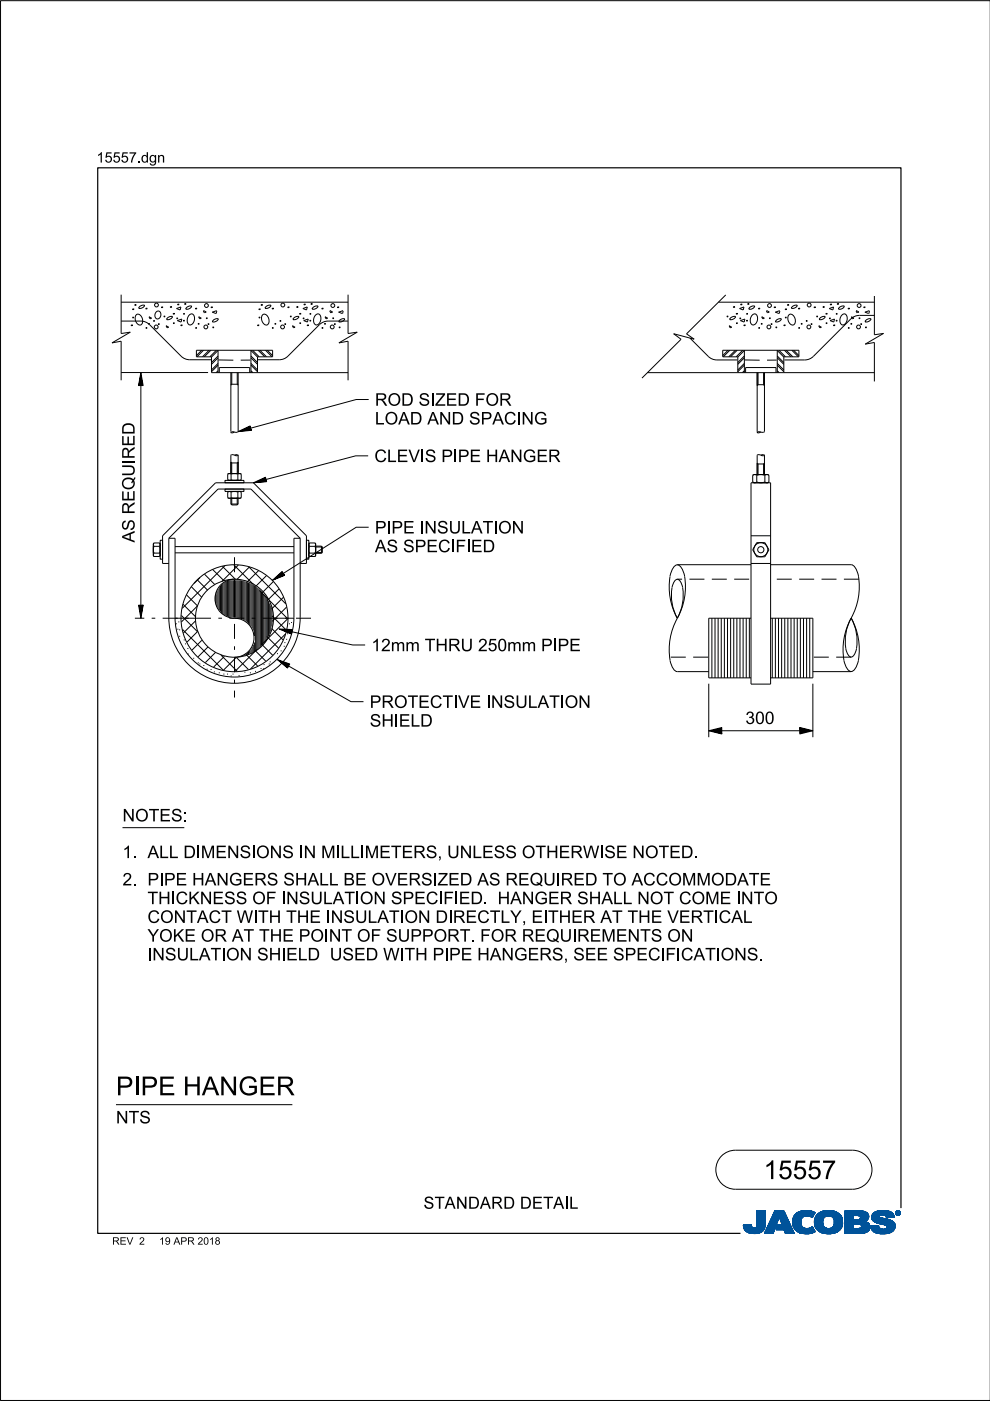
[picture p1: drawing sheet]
<svg xmlns="http://www.w3.org/2000/svg" width="210mm" height="297mm" viewBox="0 0 210 297" stroke-linecap="round" stroke-linejoin="round" font-family="sans-serif">
<defs><g id="words">
<g font-size="4">
<text x="24.6" y="232.2">PI</text>
<text x="29.8" y="232.2">PE H</text>
<text x="42.8" y="232.2">AN</text>
<text x="50.5" y="232.2">GER</text>
<text x="161.9" y="250">15557</text>
</g>
<g font-size="2.6">
<text x="79.5" y="90">LOAD AN</text>
<text x="79.5" y="86">ROD SI</text>
<text x="92.2" y="86">ZED FOR</text>
<text x="95.7" y="90">D SPACI</text>
<text x="110.5" y="90">N</text>
<text x="113.2" y="90">G</text>
<text x="79.4" y="98">CLEVI</text>
<text x="90.1" y="98">S PI</text>
<text x="97.1" y="98">PE H</text>
<text x="105.7" y="98">AN</text>
<text x="110.9" y="98">GER</text>
<text x="79.5" y="113.1">PI</text>
<text x="90" y="113.1">N</text>
<text x="92.7" y="113.1">SULATI</text>
<text x="105.6" y="113.1">ON</text>
<text x="28.5" y="115" transform="rotate(-90 28.5 115)">AS REQUIRED</text>
<text x="79.5" y="117.1">AS SPECI</text>
<text x="96.6" y="117.1">FI</text>
<text x="99.9" y="117.1">ED</text>
<text x="78.7" y="138.1">12mm TH</text>
<text x="95" y="138.1">RU 250mm PI</text>
<text x="118.2" y="138.1">PE</text>
<text x="78.4" y="154.1">SH</text>
<text x="78.4" y="150.1">PROTECTI</text>
<text x="83.5" y="154.1">I</text>
<text x="84.6" y="154.1">ELD</text>
<text x="97.1" y="150.1">VE I</text>
<text x="104.1" y="150.1">N</text>
<text x="106.8" y="150.1">SULATI</text>
<text x="119.7" y="150.1">ON</text>
<text x="158" y="153.5">300</text>
<text x="26" y="174.2">N</text>
<text x="28.6" y="174.2">OTES:</text>
<text x="26" y="181.9">1. ALLDI</text>
<text x="42.6" y="181.9">M</text>
<text x="45.7" y="181.9">EN</text>
<text x="50.8" y="181.9">SI</text>
<text x="54.3" y="181.9">ON</text>
<text x="64.4" y="181.9">N</text>
<text x="68.1" y="181.9">M</text>
<text x="72.2" y="181.9">L</text>
<text x="77.3" y="181.9">M</text>
<text x="80.4" y="181.9">ETERS,UN</text>
<text x="100.2" y="181.9">LESS OTH</text>
<text x="118.5" y="181.9">ERW I</text>
<text x="128.1" y="181.9">SE N</text>
<text x="136.8" y="181.9">OTED.</text>
<text x="26" y="187.7">2. PI</text>
<text x="31.3" y="191.7">TH</text>
<text x="34.8" y="187.7">PE H</text>
<text x="36.2" y="191.7">I</text>
<text x="37.2" y="191.7">CKN</text>
<text x="43.4" y="187.7">AN</text>
<text x="45" y="191.7">ESS OF I</text>
<text x="48.5" y="187.7">GERS SH</text>
<text x="60.7" y="191.7">N</text>
<text x="63.3" y="191.7">SULATI</text>
<text x="65.2" y="187.7">ALLBE OVERSI</text>
<text x="76.3" y="191.7">ON</text>
<text x="82.9" y="191.7">SPECI</text>
<text x="92.8" y="187.7">ZED AS REQUI</text>
<text x="94" y="191.7">FI</text>
<text x="97.3" y="191.7">ED.H</text>
<text x="108.2" y="191.7">AN</text>
<text x="113.3" y="191.7">GER SH</text>
<text x="118.9" y="187.7">RED TO ACCOM</text>
<text x="127.5" y="191.7">ALLN</text>
<text x="137.8" y="191.7">OT COM</text>
<text x="147.7" y="187.7">M</text>
<text x="150.7" y="187.7">ODATE</text>
<text x="157.1" y="191.7">N</text>
<text x="159.8" y="191.7">TO</text>
<text x="31.3" y="195.7">CON</text>
<text x="39.5" y="195.7">TACT W I</text>
<text x="54.7" y="195.7">TH</text>
<text x="60.7" y="195.7">TH</text>
<text x="70.1" y="195.7">N</text>
<text x="72.8" y="195.7">SULATI</text>
<text x="85.8" y="195.7">ON</text>
<text x="92.3" y="195.7">DI</text>
<text x="96" y="195.7">RECTLY,EI</text>
<text x="116.2" y="195.7">TH</text>
<text x="121.1" y="195.7">ER AT TH</text>
<text x="138" y="195.7">E VERTI</text>
<text x="152.4" y="195.7">CAL</text>
<text x="31.3" y="203.6">I</text>
<text x="31.3" y="199.6">YOKE OR AT TH</text>
<text x="35" y="203.6">SULATI</text>
<text x="47.9" y="203.6">ON</text>
<text x="54.5" y="203.6">SH</text>
<text x="59.6" y="203.6">I</text>
<text x="59.9" y="199.6">E POI</text>
<text x="60.7" y="203.6">ELD</text>
<text x="69.7" y="199.6">N</text>
<text x="69.9" y="203.6">USED W I</text>
<text x="72.4" y="199.6">T OF SUPPORT.FOR REQUI</text>
<text x="85.8" y="203.6">TH</text>
<text x="91.7" y="203.6">PI</text>
<text x="95.2" y="203.6">PE H</text>
<text x="103.9" y="203.6">AN</text>
<text x="109" y="203.6">GERS,SEE SPECI</text>
<text x="122.4" y="199.6">REM</text>
<text x="130.6" y="199.6">EN</text>
<text x="135.7" y="199.6">TS ON</text>
<text x="141.1" y="203.6">FI</text>
<text x="144.4" y="203.6">CATI</text>
<text x="152.8" y="203.6">ON</text>
<text x="158.3" y="203.6">S.</text>
<text x="24.6" y="238.2">N</text>
<text x="27.3" y="238.2">TS</text>
<text x="89.8" y="256.3">STAN</text>
<text x="99.2" y="256.3">DARD DETAI</text>
<text x="120.6" y="256.3">L</text>
</g>
<g font-size="2.2">
<text x="20.5" y="34.5">15557.</text>
<text x="29.9" y="34.5">dgn</text>
</g>
<g font-size="1.6">
<text x="23.8" y="263.9">REV</text>
<text x="29.5" y="263.9">2</text>
<text x="33.7" y="263.9">19APR 2018</text>
</g>
</g></defs>
<g fill="none" stroke="#00539a" stroke-width=".21">
<path d="M157.6 259.8h1.7M157.6 259.9h1.7M157.6 259.9l1.7 .1M157.6 260h1.8M158.1 259.7h1.2M159.3 259.7h-1.7l.1 .7M159.3 259.7h-.9M159.3 259.7l.1 .3M159.4 260l.1 .3M160.4 260l-.2 .3h2M160.5 259.6h1.8M160.5 259.6l-.1 .4"/>
<path d="M160.5 259.7h1.8M160.5 256.7v2.9M160.5 256.9h1.8M160.5 257.5h1.8M160.5 256.7h1.8v2.7M160.5 256.8h1.8M160.5 256.8l1.8 .1M160.5 256.9l1.8 .1M160.5 257h1.8M160.5 257.1h1.8M160.5 257.2h1.8M160.5 257.2l1.8 .1"/>
<path d="M160.5 257.3h1.8M160.5 257.4h1.8M160.5 257.4l1.8 .1M160.5 257.6h1.8M160.5 257.6l1.8 .1M160.5 257.7h1.8M160.5 257.8h1.8M160.5 257.9h1.8M160.5 258h1.8M160.5 258.1h1.8M160.5 258.1l1.8 .1M160.5 258.2h1.8"/>
<path d="M160.5 258.3h1.8M160.5 258.3l1.8 .1M160.5 258.4h1.8M160.5 258.5h1.8M160.5 258.5l1.8 .1M160.5 258.6h1.8M160.5 258.6l1.8 .1M160.5 258.7h1.8M160.5 258.8h1.8M160.5 258.9h1.8M160.5 259h1.8M160.5 259.1h1.8"/>
<path d="M160.5 259.2h1.8M160.5 259.3h1.8M160.5 259.8h1.8M162.2 260h-1.8M162.2 259.9v.3M162.2 259.9h-1.8M162.2 259.8h-1.7M162.3 259.4l-.1 .5M162.3 259.4v-2.7h-1.8v2.9M162.3 259.5h-1.8M162.3 259.6h-1.8M162.3 256.7l-1.8 .1"/>
<path d="M162.3 259.4h-1.8M163.7 258.1h3.1M163.7 258h3.1M163.7 257.9h3M163.8 257.8h2.9M163.8 257.7h2.9M163.8 257.7h2.8M163.9 257.6h2.7M163.9 257.5h2.7M164 257.4h2.5M164 257.3h2.5M164.1 257.2h2.3"/>
<path d="M164.1 257.1h2.3M164.1 257h2.3M164.2 257h2.1M164.2 256.9h2.1M164.2 256.8h2.1M164.3 256.7h1.9l2.2 4.8h-1.9l-.3-.8h-1.7l.4-1h1l-.7-1.7-1.3 3.5h-1.8zM164.5 260h-1.7M164.5 259.9l-1.7 .1M164.5 259.9h-1.7M164.5 259.8l-1.7 .1M164.6 259.8h-1.7M164.6 259.7l-1.7 .1"/>
<path d="M164.6 259.7h-1.7M164.6 259.6h-1.7M164.6 259.5l-1.6 .1M164.7 259.5h-1.7M164.7 259.4l-1.7 .1M164.7 259.4h-1.7M164.7 259.3l-1.6 .1M164.7 259.3h-1.6M164.8 259.2l-1.7 .1M164.8 259.2h-1.7M164.8 259.1l-1.6 .1M164.8 260h2.9"/>
<path d="M164.8 259.1h-1.6M164.8 259.9h2.9M164.8 259l-1.6 .1M164.9 259.9h2.7M164.9 259h-1.7M164.9 259.8h2.7M164.9 258.9h-1.6M164.9 258.8h-1.6M164.9 259.7h2.7M164.9 259.7l-.4 1 3.6 .1M165 258.7h-1.6M165 258.6l-1.6 .1"/>
<path d="M165 258.6h-1.6M165 258.5l-1.6 .1M165 258.5h-1.6M165.1 258.4l-1.6 .1M165.1 258.4h-1.6M165.1 258.3l-1.6 .1M165.1 258.3h-1.6M165.1 258.2l-1.5 .1M165.1 258.2h-1.5M165.2 258.1l-1.6 .1M165.2 258.1h-1.6M165.2 258l.7 1.7h-1"/>
<path d="M165.2 258l.7 1.7M165.3 258.1h1.5M165.3 258.1l1.6 .1M165.3 258.2h1.6M165.3 258.2l1.6 .1M165.3 258.3h1.6M165.4 258.3l1.6 .1M165.4 258.4h1.6M165.4 258.4l1.6 .1M165.4 258.5h1.6M165.4 258.5l1.7 .1M165.4 258.6h1.7"/>
<path d="M165.5 258.6l1.6 .1M165.5 258.7h1.6M165.5 258.8h1.7M165.5 258.9h1.7M165.6 258.9h1.6M165.6 259h1.7M165.6 259l1.7 .1M165.6 259.1h1.7M165.6 259.1l1.7 .1M165.7 259.2h1.7M165.7 259.2l1.7 .1M165.7 259.3h1.7"/>
<path d="M165.7 259.3l1.7 .1M165.7 259.4h1.7M165.8 259.4l1.7 .1M165.8 259.5h1.7M165.8 259.5l1.7 .1M165.8 259.6h1.7M166.2 256.7l2.2 4.8M166.2 256.8l-1.9-.1-2.2 4.8h1.8l1.3-3.5M168 258.9l.4 1.5M168 258.9h1.8M168 259h1.8M168 259.1h1.8"/>
<path d="M168 259.2h1.8M168 259.2l1.8 .1M168 259.3h1.8M168 259.3l1.8 .1M168.1 259.4h1.8M168.1 259.5h1.7M168.1 259.4l1.7 .1M168.1 259.5l1.8 .1M168.1 259.6h1.8M168.1 259.7h1.8M168.1 259.7l1.8 .1M168.1 259.8h1.8"/>
<path d="M168.1 259.8l1.8 .1M168.2 260h1.8M168.2 259.9h1.8M168.3 258l-.3 .9M168.9 257.3l-.6 .7M169.1 257.1h3.6M169.2 257h3.4M169.4 256.9h3.1M169.5 256.9h2.9M169.8 256.8h2.4M169.8 259.1a1.33 1.33 0 0 0 .8 1.4 1.33 1.33 0 0 0 1.5-.3l.2-.1M169.8 259.1h-1.8"/>
<path d="M169.8 259l-1.8 .1M169.9 258.8l-1.9 .1M169.9 258.8h-1.9M169.9 258.7h-1.9M169.9 258.6h-1.8M169.9 258.6l-1.9 .1M169.9 258.5l-1.8 .1M169.9 258.5h-1.8M169.9 258.4l-1.8 .1M170 258.4h-1.9M170 258.4l-.2 .7M170 258.3l-1.8 .1"/>
<path d="M170 258.3h-1.8M170 258.2l-1.8 .1M170.1 258.2h-1.9M170.1 258.1l-.1 .3M170.1 258.1l-1.9 .1M170.2 258.1h-2M170.3 258h-2.1M170.3 256.7l-1.4 .5M170.3 256.7h1.5M170.3 256.7a4 4 0 0 1 2.5 .4M170.4 258h-2.1M170.4 257.9h-2.1"/>
<path d="M170.6 257.8l-2.3 .1M170.6 257.9l-.5 .2M170.8 257.8h-2.5M171.5 256.7l-1.7 .1M171.5 256.7l.6 .1M171.7 257.8h.7M171.8 257.9h.6M171.9 258h.4M172.1 258.1h.2M172.2 258.1h.1M172.3 258h-.3M172.4 257.8h-.8"/>
<path d="M172.4 257.7l-4 .1M172.5 257.7h-4.1M172.5 257.6l-4 .1M172.5 257.6h-4M172.6 257h-3.3M172.6 257.5l-4.1 .1M172.6 257.5h-4M172.6 257.4l-4 .1M172.7 257.4h-4M172.7 259h1.8M172.7 259.2h1.8M172.7 259.3h1.8"/>
<path d="M172.7 259.3l1.8 .1M172.7 259.4h1.8M172.7 257.3l-3.9 .1M172.7 259.5h1.8M172.7 259.5l1.8 .1M172.7 259.6h1.8M172.7 259.7h1.8M172.7 258.6h1.8M172.7 257.3h-3.9M172.8 259.8h1.8M172.8 257.2l-3.9 .1M172.8 259.9h1.8"/>
<path d="M172.8 259.9l.3 .6M172.8 259.8l1.8 .1M172.8 259.9l1.8 .1M172.8 257.2h-3.9M172.8 260h1.8M172.8 257.1l-.6 1.1a1.75 1.75 0 0 0-1.6-.3M172.9 257.1l-3.9 .1M173 257.8l-.3 1.3h1.8M173 257.8h5.3M173.1 257.7h5.2M173.1 257.7h5.1M173.1 257.6h5.1"/>
<path d="M173.2 257.6h4.9M173.2 257.5h4.8M173.4 257.4h4.6M173.4 257.4h4.5M173.5 257.3h4.4M173.6 257.2l4.2 .1M173.6 257.2h4.1M173.7 257.1l4 .1M173.8 257.1h3.8M173.9 257h3.5M174 257h3.3M174.1 256.9h3.2"/>
<path d="M174.2 256.9h2.8M174.4 256.8h2.6M174.5 259h-1.8M174.5 259.2a1.15 1.15 0 0 0 1.3 1.3M174.5 259.2l-1.8-.1 .1 .8M174.5 258.9l-1.8 .1M174.5 258.9h-1.8M174.5 258.8l-1.8 .1M174.5 258.7l-1.8 .1M174.5 258.7h-1.8M174.5 258.6l-1.8 .1M174.5 258.5l-1.8 .1"/>
<path d="M174.6 258.5h-1.9M174.6 256.8h1.9M174.6 258.4l-.1 .8M174.6 258.4h-1.8M174.6 258.4l-1.9 .1M174.6 258.3l-1.8 .1M174.6 258.3h-1.8M174.7 258.2h-1.9M174.7 258.1l-.1 .3M174.8 258.1l-2 .1M174.8 258.1h-1.9M174.9 256.7a3.2 3.2 0 0 1 3.6 1.4l.1 .8-.1 1.1"/>
<path d="M174.9 258l-1.9 .1M175 258h-2M175.1 257.9l-.4 .2M175.1 257.9h-2.1M175.2 257.9h-2.2M175.5 256.7h.7M175.7 257.8l-.6 .1M175.7 257.8l.6 .1M175.7 257.8h-2.7M176 257.8h2.4M176.2 257.9h2.2M176.3 257.9l.5 .5"/>
<path d="M176.4 258h2M176.4 256.7h-1.5a2.68 2.68 0 0 0-1.9 1.1M176.5 258l2 .1M176.5 258.1h2M176.6 258.1h1.9M176.6 258.2h1.9M176.7 258.2l1.8 .1M176.7 258.3h1.8M176.7 258.3l1.9 .1M176.7 259.9h1.8M176.7 258.4h1.9M176.8 258.4l.1 .5"/>
<path d="M176.8 258.4l1.8 .1M176.8 258.5h1.8M176.8 258.6h1.8M176.9 258.8h1.7M176.9 258.8l1.8 .1M176.9 258.7h1.7M176.9 259.4h1.8M176.9 259.2l1.8 .1M176.9 259.1h1.8M176.9 259.2h1.8M176.9 258.9v.3M176.9 259.2a1.11 1.11 0 0 1-1.1 1.3"/>
<path d="M176.9 259h1.8M176.9 258.9h1.8M176.9 259.3h1.8M176.9 259.3l1.8 .1M178 257.4l-4.7 .1M178.4 257.9h-2.1l.5 .5M178.5 259.7l-1.7 .1M178.5 259.8l-1.8 .1M178.5 259.8h-1.7M178.5 260l-.2 .5M178.5 259.9l-1.8 .1M178.5 260h-1.8"/>
<path d="M178.6 259.7h-1.8M178.6 258.5l-1.8 .1M178.6 259.6h-1.8M178.6 259.5l-1.8 .1M178.6 259.5h-1.8M178.7 259.4h-1.8M179.1 259.7h1.8M179.1 259.5h5.2M179.1 256.9h4.4M179.1 257.5h5M179.1 256.8h4M179.1 256.8h3.4"/>
<path d="M179.1 257h4.5M179.1 257.1h4.7M179.1 257.1l4.7 .1M179.1 257.2h4.8M179.1 257.2l4.8 .1M179.1 257.3h4.8M179.1 257.3l4.9 .1M179.1 257.4h4.9M179.1 257.4l5 .1M179.1 257.6h5M179.1 257.6l5 .1M179.1 257.7h5"/>
<path d="M179.1 257.7l1.8 .1M179.1 257.8h1.8M179.1 257.9h1.8M179.1 258h1.8M179.1 258.1h1.8M179.1 258.2h1.8M179.1 258.3h1.8M179.1 258.4h1.8M179.1 258.5h1.8M179.1 258.5l1.8 .1M179.1 258.6h4.8M179.1 258.7h4.7"/>
<path d="M179.1 258.7h4.6M179.1 258.8h4.5M179.1 258.9h4.5M179.1 258.9h4.3M179.1 259h4.4M179.1 259l4.5 .1M179.1 259.1h4.6M179.1 259.1l4.7 .1M179.1 259.2h4.8M179.1 259.2l4.9 .1M179.1 259.3h5M179.1 259.3l5.1 .1"/>
<path d="M179.1 259.4h5.1M179.1 259.4l5.1 .1M179.1 259.5l1.8 .1M179.1 259.6h1.8M179.1 259.8h1.8M179.1 259.9h1.8M179.1 260h1.8M180.9 257.7v.9M181.8 259.5h-.9v1v-1M181.8 259.5h.2M181.8 259.5l.8 .3M182.1 257.7l2.1 .1"/>
<path d="M182.2 257.8h2M182.2 259.5l2.1 .1M182.3 258.5h1.7M182.3 258.5l-1.4 .1M182.3 257.9h1.9M182.4 257.9h1.8M182.4 257.9v.1M182.4 257.9l-.4-.2h-1.1v.9M182.4 258h1.8M182.4 258v.3M182.4 258.3l-.1 .2M182.4 259.6h1.9"/>
<path d="M182.4 258.1h1.8M182.4 258.1l1.8 .1M182.4 258.2h1.8M182.5 259.7h1.9M182.5 256.9l1.1 .1M182.5 259.7l1.9 .1M182.6 259.8h1.8M182.6 259.8v.4l-.2 .2M182.7 259.9h1.7M182.9 256.8h-3.8v4.7M183.3 256.9l-4.2-.1v4.7M183.6 257l.4 .4"/>
<path d="M183.9 259.2l.2 .2M184 258.5l-2.1 .1M184 258.5h-1.8M184 257.4l.1 .2M184.1 258.4l-.8 .6 .6 .2M184.1 258.4h-1.8M184.1 258.3l-1.7 .1M184.1 258.3h-1.7M184.1 257.6l.1 .6M184.1 258.2l-1.7 .1M184.1 259.4l.3 .5v.6M184.2 258.2l-.1 .2"/>
<path d="M184.2 258h-1.8M184.4 259.9h-1.7M184.5 260h-1.8M184.6 259.9v.2M184.6 259.9h1.7M184.6 260h1.7M184.8 258.1h1.7M184.8 258l.2 .7M184.8 258h1.7M184.8 258.3h2.5M184.8 258.3l2.8 .1M184.8 258.1l1.8 .1"/>
<path d="M184.8 258.2h2M184.8 258.4h3M184.8 258.4l3.2 .1M184.9 258.2l2.1 .1M184.9 257.6h4.6M184.9 258.5h3.4M184.9 258.5l3.6 .1M184.9 258.6h3.7M184.9 257.5h4.5M185 257.5h4.4M185 258.6l3.7 .1M185 258.7h3.9"/>
<path d="M185 258.7l.6 .4M185 257.4h4.3M185 257.4h4.4M185.1 258.7l3.9 .1M185.1 258.8h.7M185.1 257.3h4.1M185.2 258.9h.6M185.2 258.9l4.1 .1M185.3 257.2h3.9M185.3 259h4M185.3 257.1l3.8 .1M185.4 257.1h3.7"/>
<path d="M185.4 259l4 .1M185.5 257h3.5M185.5 259.1h4M185.6 259.1l3.9 .1M185.6 259.1l.5 .2M185.7 259.2h3.9M185.7 256.9h3M185.8 259.2l3.8 .1M185.8 258.9h3.4M185.9 258.8h3.2M185.9 256.8h2.7M185.9 256.8l-.8 .5-.3 .7"/>
<path d="M185.9 256.8l.7-.1a3.3 3.3 0 0 1 2.7 .6h-4.2M186 259.3h3.6M186.1 256.8h2.3M186.1 259.4h3.6M186.1 259.3l1.5 .4 .4 .2M186.3 259.8l-.5 .1M186.3 259.8l-1.7 .1M186.3 259.8v.3M186.3 259.4h3.4M186.4 257.9h-1.6M186.4 257.9l.1 .1M186.5 257.9h-1.7"/>
<path d="M186.5 257.8h-1.7M186.5 258v.1M186.5 257.8l-.1 .1M186.5 257.7h-1.6M186.5 259.4l3.2 .1M186.5 258.1l.1 .1M186.6 257.6l-1.7 .1M186.6 258.2l.4 .1M186.7 256.7h.8M186.7 259.5h3M186.9 257.6h-2M186.9 259.5l2.9 .1"/>
<path d="M187 258.3l1.7 .4 .9 .6M187.2 259.6h2.6M187.3 257.6h2.2M187.4 259.7h2.4M187.6 257.6l1.9 .1M187.6 259.7h2.2M187.6 257.7h2M187.7 257.7a1.07 1.07 0 0 0-1.2 .1M187.7 257.7l.1 .1M187.7 257.8h1.9M187.8 257.8h1.7M187.8 256.7h-1.3"/>
<path d="M187.8 257.8l.1 .4M187.8 257.9h1.7M187.8 257.9h1.8M187.9 258h1.7M187.9 258l1.7 .1M187.9 258.1h1.1M187.9 258.1h1.7M187.9 259.9h1.9M188 259.9l.1 .2M188 260h1.8M188.1 257h-2.6M188.2 257h.6"/>
<path d="M188.7 256.9h-2.9M189.3 257.3l.3 .8-1.7 .1M189.6 259.3l.2 .4v.6M189.8 259.9l-1.8 .1M189.8 259.8h-2.1M189.8 259.8h-1.9M189.9 257.2v.1M189.9 257.1h.1M189.9 257.2h.1M189.9 257.3h.1M189.9 257.3l.2 .3M190 257.4h.1"/>
<path d="M190 257.4l.1 .1M190 257.5h.2M190 257.2v.1M190 257.2l.2 .3M190 257.3l.2 .2M190 257.1h-.1M190 257h-.1M190.1 257h-.2M190.1 257.5l.2 .1M190.1 256.9h-.1M190.1 257.6h.6M190.2 256.8l-.1 .1"/>
<path d="M190.2 257.5l.2 .1M190.2 257.5l-.1 .1M190.2 257.6h.4M190.2 256.9h.4M190.2 256.9h.4l-.1 .3 .2 .3-.3-.3-.2 .3zM190.2 256.9v.6l.1-.3 .3 .3M190.2 257h.4M190.2 257.1h.1M190.2 257.1h.5M190.2 257.2h.5M190.2 257.2l.3 .1M190.2 257.3h.1"/>
<path d="M190.2 257.4h.1M190.2 257.4l.1 .1M190.2 256.8h-.1M190.3 257h.2v.1l-.2 .1zM190.3 257v.2M190.3 257h-.1M190.4 257.2l.2 .3M190.4 257.6h.1M190.4 256.8h-.2l-.2 .4M190.4 256.7a.5 .5 0 0 1 .5 .5 .5 .5 0 0 1-.5 .5M190.4 256.8l.4 .2v.2M190.4 256.7a.5 .5 0 0 0-.5 .5 .5 .5 0 0 0 .5 .5l-.3-.1"/>
<path d="M190.4 256.8l.3 .1 .1 .3M190.4 256.7l-.4 .2-.1 .3M190.4 256.7v.1M190.4 257.6v.1M190.4 256.7l.3 .1 .2 .4M190.4 257h-.1l.1 .2M190.4 257l.2 .1-.2 .1M190.4 257h.1M190.5 257.3h.1M190.5 257.3l.1 .1M190.5 257.2l.2 .3M190.5 257.4h.1"/>
<path d="M190.5 257.1h.2M190.5 257.4l.2 .1M190.5 257l-.1 .2M190.5 256.7h-.3M190.6 257.5h.2M190.6 256.8h.1M190.6 257.1l-.1 .1M190.7 257.1h-.1M190.7 257.1l-.2 .1M190.7 257.1l-.5-.2v.6l.1-.3M190.7 257h-.1M190.7 256.8l.1 .1"/>
<path d="M190.7 256.8h-.6M190.7 256.9h.2M190.8 257h.1M190.8 257.6h-.2M190.8 257.2v.2l-.4 .2M190.8 257.2l-.1 .3-.3 .1M190.8 257.1h.1M190.8 257.2h.1M190.9 257.4l-.2 .1M190.9 257.4h-.1M190.9 257.3l-.1 .1M190.9 257.3h-.1"/>
<path d="M190.9 257.2h.1M190.9 257.2l-.1 .3-.4 .2M190.9 257.1h-.1M157.7 260.1h1.7M157.7 260l1.7 .1M157.7 260.2h1.8M157.7 260.2l1.8 .1M157.7 260.3h1.8M157.7 260.3l1.9 .1M157.7 260.4h4.4M157.7 260.4l.4 .5M157.7 260.4l4.4 .1"/>
<path d="M157.8 260.5h4.3M157.8 260.6h4.3M157.8 260.7h4.2M157.9 260.7h4.1M157.9 260.8h4M158 260.8h3.9M158 260.9h3.9M158.1 260.9h3.3M158.1 261h3.6M158.2 261h3.5M158.3 261.1h3.2M158.4 261.2h3.1"/>
<path d="M158.5 261.2h2.9M158.6 261.3h2.7M158.7 261.4h2.4M158.8 261.4h2.1M159.1 261.5h1.6M159.5 260.3l.3 .1 .4-.1M159.7 261.5h.7M160.9 261.4h.1M161.5 260.9h.2M161.6 261.1h-3.3M162.1 260.3l-2 .1M162.2 260.2l-1.9 .1"/>
<path d="M162.2 260.2a2.25 2.25 0 0 1-2.8 1.3l-.9-.2-.4-.4M162.2 260.2h-1.9M162.2 260.1l-1.8 .1M162.2 260.1h-1.8M162.2 260l-1.8 .1M164 261.4h-1.9M164 261.3l-1.9 .1M164 261.3h-1.8M164 261.2l-1.8 .1M164 261.2h-1.8M164.1 261.1l-1.9 .1M164.1 261.1h-1.8"/>
<path d="M164.1 261l-1.8 .1M164.1 261h-1.8M164.1 260.9l-1.8 .1M164.2 260.9h-1.8M164.2 260.8l-1.8 .1M164.2 260.8h-1.8M164.2 260.7l-1.8 .1M164.2 260.7h-1.7M164.2 260.6l-1.7 .1M164.3 260.6h-1.8M164.3 260.5h-1.8M164.3 260.4l-1.7 .1"/>
<path d="M164.3 260.4h-1.7M164.3 260.3l-1.7 .1M164.4 260.3h-1.8M164.4 260.2l-1.7 .1M164.4 260.2h-1.7M164.4 260.1l-1.7 .1M164.4 260.1h-1.7M164.5 260l-1.8 .1M164.5 260.7h3.5M164.6 260.7h3.4M164.6 260.6h3.4M164.6 260.5h3.4"/>
<path d="M164.6 260.5h3.3M164.6 260.4h3.3M164.7 260.4h3.2M164.7 260.3h3.2M164.7 260.3h3.1M164.7 260.2h3.1M164.8 260.1h3M164.8 260.1h2.9M166.3 260.8h1.8M166.3 260.8l1.8 .1M166.3 260.9h1.8M166.3 260.9l1.8 .1"/>
<path d="M166.3 261h1.9M166.3 261l1.9 .1M166.4 261.1h1.8M166.4 261.1l1.8 .1M166.4 261.2h1.9M166.4 261.2l1.9 .1M166.4 261.3h1.9M166.5 261.3l1.8 .1M166.5 261.4h1.9M166.5 261.5h1.9M166.5 261.5l-.3-.8 .3 .8h1.9M168.2 260l1.9 .1"/>
<path d="M168.2 260.1h1.9M168.2 260.1l1.9 .1M168.2 260.2h2M168.3 260.2l2 .1M168.3 260.3h2.1M168.3 260.3l2.2 .1M168.3 260.4h2.5M168.4 260.4l.6 .7M168.4 260.4l4.1 .1M168.5 260.5h4M168.5 260.6h4M168.6 260.7h4"/>
<path d="M168.6 260.7l4 .1M168.7 260.8h3.9M168.7 260.8l4 .1M168.8 260.9h3.9M168.9 260.9l3.8 .1M168.9 261h3.9M169 261l3.8 .1M169 261.1h3.9M169 261.1a4.2 4.2 0 0 0 3.8 0M169.1 261.1h3.8M169.2 261.2h3.5M169.3 261.3h3.2"/>
<path d="M169.5 261.4h2.8M169.6 261.4h2.6M170 261.5h2M170.6 261.6h.4M171.5 260.4h.9M171.6 260.4h.8M171.8 261.5h-1.5M171.8 260.3h.6M172 260.3h.3M172 260.2h.3M172.1 260.2h.2M172.2 260.1h.1"/>
<path d="M172.3 260.1l.6 1M172.6 261.2l-3.3 .1M172.8 260.1h1.9M172.9 260.1l1.9 .1M172.9 260.2h1.9M172.9 260.2l2 .1M172.9 260.3h2.2M173 260.3l2.1 .1M173 260.4h2.4M173 260.4h5.3M173.1 260.5h5.2M173.1 260.5l.7 .6 .8 .4"/>
<path d="M173.1 260.6h5.2M173.2 260.6h5M173.3 260.7h4.9M173.3 260.7h4.8M173.3 260.8h4.7M173.4 260.9h4.5M173.5 260.9h4.4M173.5 261h4.3M173.6 261h4.2M173.7 261.1h4M173.8 261.1h3.8M173.8 261.2h3.7"/>
<path d="M174 261.2h3.4M174.2 261.4h2.9M174.3 261.4h2.7M175.1 261.5h1.4M175.3 261.6h.4M176.6 260.2h1.9M177 261.4l-1 .2-1.4-.1h2.2M177.3 261.3h-3.3M178.1 260.8h-4.8M178.3 260.5l-.6 .6-.7 .3M178.3 260.4h-2.2M178.4 260.3l-2.2 .1"/>
<path d="M178.4 260.3h-2l-.6 .2M178.5 260.2l-2.1 .1M178.5 260.2h-2M178.5 260.1h-1.9M178.5 260l-1.9 .1M179.1 261.5h3.4M179.1 260.1h1.8M179.1 260.1l1.8 .1M179.1 260.2h1.8M179.1 260.2l1.8 .1M179.1 260.3h1.8M179.1 260.4h1.8"/>
<path d="M182.3 260.4h2.1M182.4 260.4h2M182.4 260.4l-.6 .1M183.1 261.4l-4 .1M183.4 261.3l-4.3 .1M183.5 261.3h-4.4M183.7 261.3h-.1M183.7 261.2l-4.6 .1M183.8 261.2h-4.7M183.9 261.1l-4.8 .1M184 261.1h-4.9M184 261l-4.9 .1"/>
<path d="M184.1 261l-.8 .4-1.1 .1M184.1 261h-5M184.1 260.9l-5 .1M184.2 260.9h-5.1M184.2 260.8l-5.1 .1M184.3 260.8h-5.2M184.3 260.7l-5.2 .1M184.3 260.7h-5.2M184.4 260.6l-5.3 .1M184.4 260.6h-5.3M184.4 260.5h-5.3M184.4 260.5l-.3 .5"/>
<path d="M184.4 260.4l-5.3 .1M184.5 260l-1.8 .1M184.5 260.2l-2 .1M184.5 260.3h-2M184.5 260.1h-1.9M184.5 260.2h-1.9M184.6 260.1l.1 .3M184.6 260.1h1.7M184.6 260.1h1.8M184.6 260.1l1.8 .1M184.6 260.2h1.8M184.6 260.2l1.8 .1"/>
<path d="M184.7 260.3h1.8M184.7 260.3l1.8 .1M184.7 260.4a2.52 2.52 0 0 0 2.7 1.2M184.7 260.4h1.9M184.7 260.5h2M184.7 260.5h2.1M184.8 260.6h2.1M184.8 260.6h4.8M184.8 260.7h4.7M184.9 260.8h4.6M184.9 260.8h4.5M185 260.9h4.4"/>
<path d="M185.1 260.9h4.3M185.1 261h4.3M185.2 261.1h4M185.2 261.1h3.9M185.3 261.2h3.7M185.4 261.2h3.5M185.5 261.3h3.4M185.7 261.3h3.1M185.8 261.4h2.7M185.9 261.5h2.4M186.3 260.1a1.08 1.08 0 0 0 1.4 .5M186.4 261.5h1.6"/>
<path d="M186.6 261.6h.9M188 260.4h1.8M188 260.4l-.3 .2M188.1 260.3h1.7M188.1 260.1l-.1 .3M188.1 260.2h1.7M188.3 261.5l-.9 .1M188.9 261.3l-.6 .2M189.3 261.1h-4.1M189.4 260.9l-.5 .4M189.6 260.7h-4.8M189.7 260.6h-2"/>
<path d="M189.7 260.5h-1.9M189.7 260.5h-1.8M189.7 260.4h-1.7M189.7 260.3h-1.6M189.8 260.2h-1.7M189.8 260.3l-.4 .6M189.8 260.1h-1.7M189.8 260h-1.7"/>
<circle cx="190.4" cy="257.2" r=".51"/>
<circle cx="190.4" cy="257.2" r=".42"/>
</g>
<g fill="none" stroke="#000" stroke-width=".21">
<path d="M210 .1h-209.9v296.8h209.9M25.7 68.1h4.2l1.2 .3 .6 .4 6.7 6.7 .6 .5 1.2 .3h4.6M25.7 64.1h48.1M25.7 62.5v8.2l1.9-.3-3.9 2.3 2-.4v8.3M25.7 79h18.4M27.9 68.9l.2 .1zM28.1 65.5h.3zM28.6 64.6h.3zM28.8 66.8l.3-.2a1.32 1.32 0 0 1 1.1 .9 1.32 1.32 0 0 1-.4 1.4 1.36 1.36 0 0 1-1-2.1zM29.6 65l.6-.3 .4 .1a.98 .98 0 0 1-1.2 .5zM29.9 79v52.1M30.9 65.4h.3z"/>
<path d="M31.6 67.2l.6 .3-.4 .1zM33.2 66.1a.63 .63 0 0 1 .8 0 .63 .63 0 0 1 .1 .8 .66 .66 0 0 1-.8 .7 .66 .66 0 0 1-.4-.9zM34.3 65.1h.2zM35.2 69.1l.6 .3-.4 .1zM35.5 67.4l.7-.3h.4a.98 .98 0 0 1-1.3 .6zM36.1 65.1h.3zM36.8 66.5h.2zM37.4 65.4l1-.3-.2 .6zM37.6 68l1-.4-.2 .7zM37.7 64.5h.3zM38.4 68.9l.2 .1zM39.2 64.4h.2z"/>
<path d="M39.6 65.2l.6-.3h.4a.98 .98 0 0 1-1.2 .6zM40.1 66.8l.6-.2a1.32 1.32 0 0 1 .5 1.3 1.32 1.32 0 0 1-1 1 1.35 1.35 0 0 1-.1-2.1zM41.5 65.4h.2zM42.1 67.2l.6 .3-.4 .1zM42.8 74.3l-1.2 1.1M43.1 65.9l.2 .5M43.1 74.3l-1.3 1.3M43.1 65.8l.6 .3-.3 .2M44.3 74.3l-1.4 1.3M44.7 74.3l-1.4 1.3M44.8 65.1h.3zM45 66.2l.8 .3"/>
<path d="M45.3 67.9l.6-.3h.4a.98 .98 0 0 1-1.2 .6zM45.9 74.3l-1.4 1.3M45.9 65.9l-.9 .3M46 65.9l-.2 .6M46.2 79h.1M46.2 74.3v4.7M46.2 77.4l-1.4 1.4M46.2 75.9l-1.4 1.3M46.2 74.3l-1.4 1.4M46.2 78.6l-.4 .4M46.2 77l-1.4 1.4M46.2 75.5l-1.4 1.4"/>
<path d="M46.5 79v-1.1h6.4v1.1M48.9 79v12.5M49.1 79v2.5l-.2 .2M50.3 79v2.5l.2 .2M50.5 79v12.5l-.4 .2-.4-.1M53.2 79h.1M53.2 74.3v4.7M53.2 77.4l1.4 1.4M53.2 75.9l1.4 1.3M53.2 74.3l1.4 1.4M53.2 78.6l.4 .4M53.2 77l1.4 1.4"/>
<path d="M53.2 75.5l1.4 1.4M53.6 74.3l1.3 1.3M54.6 79v-3.3h3.2v-1.4h-16.2v1.4h3.2v3.3h29M54.6 68.9l.3 .1zM54.7 74.3l1.4 1.3M54.9 65.5h.3zM55.1 74.3l1.4 1.3M55.4 64.6h.3zM55.6 66.8l.3-.2a1.32 1.32 0 0 1 1.1 .9 1.32 1.32 0 0 1-.4 1.4 1.36 1.36 0 0 1-1-2.1zM56.3 74.3l1.4 1.3M56.4 65l.6-.3 .4 .1a.98 .98 0 0 1-1.2 .5zM56.7 74.3l1.1 1.1"/>
<path d="M57.7 65.4h.3zM61.1 65.1h.2zM62 69.1l.6 .3-.4 .1zM62.3 67.4l.6-.3h.4a.98 .98 0 0 1-1.2 .6zM62.9 65.1h.3zM63.5 66.5h.3zM64.2 65.4l.9-.3-.1 .6zM64.4 68l.9-.4-.1 .7zM64.5 64.5h.2zM65.2 68.9l.2 .1zM66 64.4h.2zM66.4 65.2l.6-.3h.4a.98 .98 0 0 1-1.2 .6z"/>
<path d="M66.9 66.8l.6-.2a1.32 1.32 0 0 1 .5 1.3 1.32 1.32 0 0 1-1 1 1.35 1.35 0 0 1-.1-2.1zM68.3 65.4h.2zM68.9 67.2l.6 .3-.4 .1zM69.9 65.9l.2 .5M69.9 65.8l.6 .3M70.5 66.2l-.3 .1M71.6 65.1h.2zM71.8 66.2l.8 .3M72.1 67.9l.6-.3h.4a.98 .98 0 0 1-1.2 .6zM72.7 65.9l-.9 .3M72.8 65.9l-.2 .6M73.8 68.1h-4.2l-1.2 .3-.7 .4-6.6 6.7-.7 .5-1.2 .3h-4.6"/>
<path d="M73.8 62.5v8.2l1.9-.3-3.8 2.3 1.9-.4v8.3M137.3 79h48.1M146.3 71.7l3.9 3.9 .6 .4 1.2 .3h4.3M152.3 64.1h33.1M153.9 62.5l-8.3 8.3 1.6 1.1-4.4-1.1 1.6 1.1-8.3 8.3M154.4 74.3l-1.2 1.1M154.6 69.1l.6 .3-.4 .1zM154.7 74.3l-1.3 1.3M154.9 67.4l.6-.3h.4a.98 .98 0 0 1-1.2 .6zM155.5 65.1h.3zM155.9 74.3l-1.4 1.3M156.1 66.5h.3z"/>
<path d="M156.3 74.3l-1.4 1.3M156.4 79v-3.3h-3.2v-1.4h16.2v1.4h-3.2v3.3M156.8 65.4l.9-.3-.1 .6zM157 68l.9-.4-.1 .7zM157.1 64.5h.2zM157.5 74.3l-1.4 1.3M157.8 68.9l.2 .1zM157.8 79h.1M157.8 74.3v4.7M157.8 77.4l-1.4 1.4M157.8 75.9l-1.4 1.3M157.8 74.3l-1.4 1.4"/>
<path d="M157.8 78.6l-.4 .4M157.8 77l-1.4 1.4M157.8 75.5l-1.4 1.4M158.1 79v-1.1h6.4v1.1M158.6 64.4h.2zM159 65.2l.6-.3h.4a.98 .98 0 0 1-1.2 .6zM159.5 66.8l.6-.2a1.32 1.32 0 0 1 .5 1.3 1.32 1.32 0 0 1-1 1 1.35 1.35 0 0 1-.1-2.1zM160.5 79v12.6M160.7 79v2.6l-.2 .2M160.9 65.4h.2zM161.5 67.2l.6 .3-.4 .1zM161.9 79v2.6l.2 .2"/>
<path d="M162.1 79v12.5l-.4 .2-.4-.1M162.5 65.9l.2 .5M162.5 65.8l.6 .3-.3 .2M164.2 65.1h.2zM164.4 66.2l.7 .3M164.6 67.9l.6-.3h.4a.98 .98 0 0 1-1.2 .6zM164.8 79h.1M164.8 74.3v4.7M164.8 77.4l1.4 1.4M164.8 75.9l1.4 1.3M164.8 74.3l1.4 1.4M164.8 78.6l.4 .4"/>
<path d="M164.8 77l1.4 1.4M164.8 75.5l1.4 1.4M165.1 74.3l1.4 1.3M165.3 65.9l-.9 .3M165.3 65.9l-.1 .6M166.2 68.9l.3 .1zM166.3 74.3l1.4 1.3M166.5 65.5h.3zM166.7 74.3l1.4 1.3M167 64.6h.3zM167.2 66.8l.3-.2a1.32 1.32 0 0 1 1.1 .9 1.32 1.32 0 0 1-.4 1.4 1.36 1.36 0 0 1-1-2.1zM167.9 74.3l1.4 1.3"/>
<path d="M168 65l.6-.3 .4 .1a.98 .98 0 0 1-1.2 .5zM168.3 74.3l1.1 1.1M169.3 65.4h.3zM172.6 65.1h.3zM173.6 69.1l.6 .3-.4 .1zM173.9 67.4l.6-.3h.4a.98 .98 0 0 1-1.2 .6zM174.5 65.1h.3zM175.1 66.5h.3zM175.8 65.4l.9-.3-.1 .6zM176 68l.9-.4-.1 .7zM176.1 64.5h.2zM176.8 68.9l.2 .1z"/>
<path d="M177.6 64.4h.2zM178 65.2l.6-.3h.4a.98 .98 0 0 1-1.2 .6zM178.5 66.8l.6-.2a1.32 1.32 0 0 1 .5 1.3 1.32 1.32 0 0 1-1 1 1.35 1.35 0 0 1-.1-2.1zM179.9 65.4h.2zM180.5 67.2l.6 .3-.4 .1zM181.5 65.9l.2 .5M181.5 65.8l.6 .3M182.1 66.2l-.3 .1M183.2 65.1h.2zM183.4 66.2l.8 .3M183.6 67.9l.7-.3h.3a.98 .98 0 0 1-1.2 .6zM184.3 65.9l-.9 .3"/>
<path d="M184.4 65.9l-.2 .6M185.4 66.9h-3.6l-1.1 .5-8.2 8.2-.7 .4-1.2 .3h-4.3M185.4 62.8v8.2l1.9-.3-3.9 2.3 2-.4v8.3M29.4 81.7h.9l-.4-2.7-.5 2.7h.8l-.4-2.1-.3 2.1 .6-.2-.3-1.4-.2 1.4h.4l-.1-.9-.2 .8 .2-.1v-.3v.7M48.9 81.5h1.6M48.9 98l.2 .2v2.2M48.9 98.2h1.6M49 91.7l.7-.1-.6 .2zM49.7 96.5l-.4-.1-.4 .1v3.9M49.7 96.5h.8l-.2 .1zM50.5 96.5v3.9M50.5 98l-.2 .2v2.2"/>
<path d="M78.1 96.6h-2.7l-19.7 5.2 .3-.1 .1 .2h-.8l.8-.3 .1 .4-1.4 .1 1.3-.6 .3 .6-2.1 .1 1.9-.9 .3 .8-2.8 .3 2.6-1.2 .2 .9M78.2 84.7h-2.7l-23 6.3 .2-.2 .1 .2-.8 .1 .8-.4 .2 .4-1.4 .1 1.3-.6 .3 .6-2.1 .2 1.9-.9 .3 .7-2.8 .3 2.5-1.2 .3 .9M160.5 98.2l.2 .2v2.2M160.5 98.4h1.6M160.5 81.6h1.6M160.5 91.7l.8-.1-.6 .2zM161.3 96.5l-.4-.1-.4 .1v4.1M161.3 96.5h.8l-.2 .1zM162.1 96.5v4.1M162.1 98.2l-.2 .2v2.2M32.7 115.1l-.2 .2v2.5l.2 .2M32.7 118h1.1"/>
<path d="M32.7 117.3h1.1M32.7 115.8h1.1M32.7 115.1h1.1M32.7 115.1l-.2 .5 .2 .2M32.7 117.3l-.2 .5 .2 .2M32.7 115.8l-.2 .8 .2 .7M33.8 115.1l.1 .2-.1 .5M33.8 117.3l.1 .2-.1 .5M33.8 115.8l.2 .8-.2 .7M33.8 115.1l.2 .2v2.5l-.2 .2M34 114.5h.5v4.1h-.5zM35.8 114.1h1.3v16.8a12.6 12.6 0 0 0 12.6 12.6 12.6 12.6 0 0 0 12.6-12.6v-16.8h1.3"/>
<path d="M35.8 114.1v16.8a13.9 13.9 0 0 0 13.9 14 13.9 13.9 0 0 0 13.9-14v-16.8M35.8 119.5h-1.3v-5.9l11.2-11.2h8l11.3 11.2v5.9h-1.4M35.8 114.1l10.4-10.4h7l10.4 10.4M37.1 117.2h25.2M37.1 115.9h25.2M47.7 120l-9.1 9M47.7 103.7h4v.5h-4zM47.7 101.9h4v.5h-4zM48.3 104.3l.2-.1 .5 .1M48.3 100.5l.2-.1 .5 .1M48.3 101.7l.2 .1 .5-.1M48.3 104.3v1.2"/>
<path d="M48.3 101.7l.1 .2h2.6l.1-.2M48.3 100.5l.1-.1h2.6l.1 .1M48.3 100.5v1.2M48.3 105.5l.2 .1 .5-.1M49 105.6v1.3M49 106.9l.1 .2M49 101.7l.7 .1 .7-.1M49 100.5v1.2M49 104.3v1.2M49 104.3l.7-.1 .7 .1v1.2M49 100.5l.7-.1 .7 .1M49.1 105.6v1.5"/>
<path d="M49.6 119.8l4.1 4.1M50.3 105.6v1.5M50.3 107.1h-1.2M50.4 104.3l.3-.1 .4 .1M50.4 100.5l.3-.1 .4 .1M50.4 101.7l.3 .1 .4-.1M50.4 100.5v1.2M50.4 105.5l-.7 .1-.7-.1M50.4 105.5l.3 .1 .4-.1M50.5 105.6v1.3M50.5 106.9l-.2 .2M50.5 106.9h-1.5"/>
<path d="M50.5 119.8l-3.4 3.5M51.1 104.3l-.1-.1h-2.6l-.1 .1M51.1 104.3v1.2M51.1 100.5v1.2M51.1 105.5l-.1 .1-2.6 .1-.1-.2M65 114.5h.5v4.1h-.5zM65.6 115.1l-.1 .2 .1 .5M65.6 117.3l-.1 .2 .1 .5M65.6 115.8l-.1 .8 .1 .7M65.6 115.1l-.1 .2v2.5l.1 .2M65.6 118h1.2M65.6 117.3h1.2"/>
<path d="M65.6 115.8h1.2M65.6 115.1h1.2M66.8 115.1l.1 .2-.1 .5M66.8 117.3l.1 .2-.1 .5M66.8 115.8l.1 .8-.1 .7M66.8 115.1l.1 .2v2.5l-.1 .2M66.9 115.8h1.3M66.9 117.1h1.4M66.9 116h1.4M66.9 117.3h1.3M68.2 115.8l.1 .2M68.2 115.8v1.5"/>
<path d="M68.3 116v1.1M68.3 117.1l-.1 .2M78.2 111.8h-2.7l-16 10.2 .2-.3 .1 .2-.7 .3 .6-.6 .3 .3-1.3 .6 1.1-1 .4 .5-1.9 .8 1.5-1.5 .5 .7-2.6 1.1 2.1-1.9 .5 .8M143.6 119.7h15.6M159.2 102.4h4.2v42.6h-4.2zM159.2 119.5h4.2M159.2 113.6h4.2M159.6 102.2a.59 .59 0 0 0 .8 0M159.6 100.8l.2-.2h3l.2 .2M159.6 102.2l.2 .2M159.6 100.8v1.4M159.6 100.8a.59 .59 0 0 1 .9 0"/>
<path d="M160.4 115.1h1.8l.8 1.5-.8 1.5h-1.8l-.8-1.5zM160.5 100.8l1-.2 .7 .2v1.4M160.5 102.2l1 .2 .7-.2M160.5 100.8v1.4M162.2 102.2a.59 .59 0 0 0 .8 0M162.2 100.8a.59 .59 0 0 1 .8 0M163 102.2l-.2 .2M163 100.8v1.4M163.4 119.7h17.1a2.62 2.62 0 0 1 1.5 2.4M29.9 128.3v.7l-.1-.3h.2l-.1 .8-.2-.9h.4l-.2 1.4-.3-1.5 .7-.1-.4 2.1-.4-2.1 .9-.1-.5 2.8-.5-2.8h1M37.1 131.1h4.4M37.4 132.2v.2"/>
<path d="M37.7 133.3v.2M37.9 131.8v.2M38.1 133.4v.2M38.1 134.8v.2M38.5 130.5l3.3 3.4M38.7 133.5l8.6 8.6M38.8 128.1l2.8 2.8M39.1 135.6v.2M39.3 136.4v.2M39.5 126.1l2.4 2.4M39.8 137.4v.2M39.9 138.6v.2"/>
<path d="M40.6 124.4l2.1 2.2M41.1 139.5v.2M41.4 131.6l-2.5 2.6M41.8 128.5l-3.3 3.3M41.9 123l2.1 2.1M41.9 133.9l-2.2 2.2M42.4 122.5l-1.2 1.2M42.8 135.8l-2.1 2M43.4 121.7l2.1 2.2M44.1 137.2l-2.1 2.1M45.1 120.7l2.4 2.5M45.7 138.3l-2.2 2.2"/>
<path d="M45.7 126.1v1.8M46 125.4v3.2M46.2 124.9v4.2M46.5 124.5v4.9M46.7 124.2v5.5M46.8 138.9l3.5 3.4M47 123.9v6M47.2 120.1l2.8 2.8M47.2 123.7v6.5M47.5 123.5v6.9M47.6 139.2l-2.3 2.2M47.7 123.4v7.1"/>
<path d="M48 123.2v7.4M48.2 123.1v7.6M48.5 123v7.8M48.7 123v7.8M49 123v7.8M49.2 123v7.8M49.5 123v7.9M49.7 123v7.9M49.8 122.8a4.2 4.2 0 0 0-4.2 4.4 4.2 4.2 0 0 0 4.7 3.9 4.1 4.1 0 0 1 3.5 4.4 4.1 4.1 0 0 1-4.1 3.9M50 123v7.9M50.1 139.4l-2.7 2.7M50.1 139.4l2.6 2.5"/>
<path d="M50.2 123v8M50.5 123v8M50.7 123v8M51 123v8.1M51.2 123.1v8.2M51.5 123.1v8.2M51.7 123.2v8.3M51.7 138.8v.2M52 123.3v8.3M52 138.7v.3M52.2 138.8l2.4 2.4M52.2 123.3v8.5"/>
<path d="M52.2 138.6v.3M52.5 123.5v8.5M52.5 138.4v.4M52.7 123.5v8.7M52.7 138.2v.5M52.8 120.2l7.8 7.8M52.9 120.2l-2.7 2.7M52.9 123.6v8.9M52.9 138v.5M53.2 123.7v9.1M53.2 137.7v.8M53.4 123.9v9.3"/>
<path d="M53.4 137.2v1.2M53.7 124v9.7M53.7 136.7v1.5M53.9 124.1v10.7M53.9 136.2v1.9M54 137.9l2.3 2.3M54.2 124.3v13.6M54.4 124.5v13.2M54.6 137.6l-4.7 4.7M54.7 124.7v13M54.8 121l-2.5 2.5M54.9 124.9v12.5"/>
<path d="M55 125.2l6 6-5.5 5.5M55.2 125.1v12M55.4 125.4v11.5M55.5 136.6l2.3 2.3M55.7 125.6v11.1M55.9 125.9v10.4M56.2 126.2v10M56.4 126.5v9.3M56.5 122l-2.2 2.2M56.6 134.9l2.4 2.5M56.7 126.9v8.4M56.9 127.4v7.5"/>
<path d="M57.2 127.9v6.5M57.4 128.4v5.5M57.6 133.3l2.4 2.4M57.7 130.6l3 3M57.7 128.8v4M57.9 123.3l-2.4 2.5M58 131.1h4.3M58.8 138.5v.2M59.1 124.9l-2.5 2.4M59.6 137.9v.2M60.1 126.6l-2.5 2.5M60.3 136.9v.2"/>
<path d="M60.4 136.2v.1M60.5 134.5l-7.4 7.3M60.8 128.7l-3.1 3M60.8 135.4v.2M61 134.3v.2M61.4 132.2v.2M61.5 133.5v.2M61.8 134.4l.2-.9-2.8-.1 2.6 1 .1-.8-2.1-.1 1.9 .8v-.6l-1.4-.1 1.3 .6v-.5h-.8l.7 .3v-.2h-.3l13.6 2.9h2.6M61.8 131.9v.2M142.1 122.1l.1-.7a2.2 2.2 0 0 1 1.4-1.6 2.62 2.62 0 0 1 1.6 2.3M142.1 122.2a13.7 13.7 0 0 0 1.5 8.9M142.5 124.6a2.11 2.11 0 0 1 1.1-1.8 2.49 2.49 0 0 1 1.2 2.6v1.7l-.3 1.6-.9 2.4"/>
<path d="M142.5 124.6a10 10 0 0 0 1.1 6.5M143.6 131.1a12.9 12.9 0 0 0-1.1 10.2 1.52 1.52 0 0 0 1.1 1.1h6.7M145.2 122.2a13.7 13.7 0 0 1-1.6 8.9M150.9 131.1v12.6M151.6 131.1v12.6M152.3 131.1v12.6M152.9 131.1v12.6M153.6 131.1v12.6M154.2 131.1v12.6M154.9 131.1v12.6M155.6 131.1v12.6M156.2 131.1v12.6"/>
<path d="M156.9 131.1v12.6M157.6 131.1v12.6M158.2 131.1v12.6M158.9 131.1v12.6M159.2 131.1h-8.9v12.6h8.9M163.4 131.1h8.9v12.6h-8.9M163.7 131.1v12.6M164.4 131.1v12.6M165.1 131.1v12.6M165.7 131.1v12.6M166.4 131.1v12.6M167 131.1v12.6"/>
<path d="M167.7 131.1v12.6M168.4 131.1v12.6M169 131.1v12.6M169.7 131.1v12.6M170.4 131.1v12.6M171 131.1v12.6M171.7 131.1v12.6M178.9 140l.2 .7a2.19 2.19 0 0 0 1.4 1.7 2.62 2.62 0 0 0 1.5-2.4M180.5 131a13.7 13.7 0 0 1 1.5 8.9M180.5 131a9.3 9.3 0 0 1 .7 7.7 .76 .76 0 0 1-.7 .6 .76 .76 0 0 1-.8-.6 9.3 9.3 0 0 1 .8-7.6 13.7 13.7 0 0 0-1.6 8.9M182 122.2a13.7 13.7 0 0 1-1.5 8.8M42 140.4v.2"/>
<path d="M42.4 140.7v.2M43.2 141v.2M43.9 141.8v.2M44.8 141.8v.2M45.5 142.4v.2M46.5 142.6v.2M47.5 142.8v.2M48.2 142.8v.2M49 143.2v.2M49.4 142.8v.2M50.7 143.1v.2M51.9 142.4v.2"/>
<path d="M53.1 142.6v.2M54.2 142.2v.2M55.3 141.6v.2M55.9 141.6v.2M56 140.8v.2M57.1 140.7v.2M57.3 140.2v.2M60.9 141.6l.5-.8-2.6-1 2.1 1.8 .4-.7-2-.7 1.6 1.3 .2-.6-1.4-.5 1.1 .9 .2-.4-.8-.3 .6 .5 .1-.2h-.3l13.8 7.9h2.7M150.3 145v11.3M150.3 154.9h22M153 154.9h-.7l.3-.1 .1 .3-.8-.2 .8-.2 .1 .6-1.4-.3 1.4-.4 .1 .9-2-.5 2-.6 .1 1.2-2.7-.7 2.7-.6v1.3M169.6 154.2v1.4l2.7-.7-2.7-.7 .1 1.2 2-.5-2-.5 .1 .8 1.4-.3-1.4-.3 .1 .5 .8-.2-.8-.2 .1 .3 .3-.1h-.7"/>
<path d="M172.3 145v11.3M172.3 142.4h8.2M26 175.5h13.1M24.6 234.2h37.4M153 245.1l1.3-.9 1.6-.3h24.8a4.1 4.1 0 0 1 4.2 4.1 4.1 4.1 0 0 1-4.2 4.1h-24.8a4.1 4.1 0 0 1-3.8-2.5 4.1 4.1 0 0 1 .9-4.5z"/>
<circle cx="28.2" cy="67.3" r=".09"/>
<circle cx="31" cy="69.5" r=".09"/>
<circle cx="31.6" cy="68.7" r=".09"/>
<circle cx="32.7" cy="68" r=".09"/>
<circle cx="33.1" cy="69.3" r=".41"/>
<circle cx="33.2" cy="64.7" r=".41"/>
<circle cx="33.7" cy="68.7" r=".09"/>
<circle cx="34.9" cy="67.1" r=".09"/>
<circle cx="36.9" cy="68.5" r=".09"/>
<circle cx="37.6" cy="67.5" r=".09"/>
<circle cx="39" cy="68" r=".09"/>
<circle cx="39" cy="66.5" r=".09"/>
<circle cx="41.6" cy="69.5" r=".09"/>
<circle cx="42.1" cy="68.7" r=".09"/>
<circle cx="43.6" cy="69.3" r=".41"/>
<circle cx="43.8" cy="64.8" r=".41"/>
<circle cx="43.8" cy="67.5" r=".09"/>
<circle cx="44.2" cy="68.7" r=".09"/>
<circle cx="45.2" cy="69.4" r=".09"/>
<circle cx="55" cy="67.3" r=".09"/>
<circle cx="57.8" cy="69.5" r=".09"/>
<circle cx="58.4" cy="68.7" r=".09"/>
<circle cx="59.5" cy="68" r=".09"/>
<circle cx="59.9" cy="69.3" r=".41"/>
<circle cx="60" cy="64.7" r=".41"/>
<circle cx="60.5" cy="68.7" r=".09"/>
<circle cx="61.7" cy="67.1" r=".09"/>
<circle cx="63.7" cy="68.5" r=".09"/>
<circle cx="64.4" cy="67.5" r=".09"/>
<circle cx="65.8" cy="68" r=".09"/>
<circle cx="65.8" cy="66.5" r=".09"/>
<circle cx="68.4" cy="69.5" r=".09"/>
<circle cx="68.9" cy="68.7" r=".09"/>
<circle cx="70.4" cy="69.3" r=".41"/>
<circle cx="70.6" cy="64.8" r=".41"/>
<circle cx="70.6" cy="67.5" r=".09"/>
<circle cx="71" cy="68.7" r=".09"/>
<circle cx="72" cy="69.4" r=".09"/>
<circle cx="154.2" cy="67.1" r=".09"/>
<circle cx="156.2" cy="68.5" r=".09"/>
<circle cx="157" cy="67.5" r=".09"/>
<circle cx="158.4" cy="68" r=".09"/>
<circle cx="158.4" cy="66.5" r=".09"/>
<circle cx="161" cy="69.5" r=".09"/>
<circle cx="161.5" cy="68.7" r=".09"/>
<circle cx="163" cy="69.3" r=".41"/>
<circle cx="163.2" cy="64.8" r=".41"/>
<circle cx="163.2" cy="67.5" r=".09"/>
<circle cx="163.6" cy="68.7" r=".09"/>
<circle cx="164.6" cy="69.4" r=".09"/>
<circle cx="166.6" cy="67.3" r=".09"/>
<circle cx="169.4" cy="69.5" r=".09"/>
<circle cx="170" cy="68.7" r=".09"/>
<circle cx="171" cy="68" r=".09"/>
<circle cx="171.5" cy="69.3" r=".41"/>
<circle cx="171.6" cy="64.7" r=".41"/>
<circle cx="172.1" cy="68.7" r=".09"/>
<circle cx="173.2" cy="67.1" r=".09"/>
<circle cx="175.2" cy="68.5" r=".09"/>
<circle cx="176" cy="67.5" r=".09"/>
<circle cx="177.4" cy="68" r=".09"/>
<circle cx="177.4" cy="66.5" r=".09"/>
<circle cx="180" cy="69.5" r=".09"/>
<circle cx="180.5" cy="68.7" r=".09"/>
<circle cx="182" cy="69.3" r=".41"/>
<circle cx="182.2" cy="64.8" r=".41"/>
<circle cx="182.2" cy="67.5" r=".09"/>
<circle cx="182.6" cy="68.7" r=".09"/>
<circle cx="183.6" cy="69.4" r=".09"/>
<circle cx="161.3" cy="116.5" r="1.49"/>
<circle cx="161.3" cy="116.6" r=".66"/>
<circle cx="49.7" cy="131.1" r="11.3"/>
<circle cx="49.7" cy="131.1" r="8.3"/>
</g>
<path d="M49.7 118.1v29.8M65.9 131.1h-37.3" fill="none" stroke="#000" stroke-width=".21" stroke-dasharray="3.2 1.6 .8 1.6" stroke-linecap="butt"/>
<path d="M46.3 76.3h6.8M157.9 76.3h6.8M150.1 139.3h-8.1M158.8 122.8h-15.2M180.5 139.3h-8M182.1 122.8h-18" fill="none" stroke="#000" stroke-width=".21" stroke-dasharray="3.2 1.6" stroke-linecap="butt"/>
<path d="M191 256.1v-220.5h-170.3v225.9h136.3" fill="none" stroke="#000" stroke-width=".25"/>
<g fill="#000">
<path d="M85.7 110.5h2v.3h-1.6v.8h1.5v.3h-1.5v.9h1.6v.3h-2z" fill-rule="evenodd"/>
<path d="M60.4 179.4a1.02 1.02 0 0 1 1.6 .6l-.3 .1a.63 .63 0 0 0-.6-.5 .63 .63 0 0 0-.6 .5l.2 .1a1.55 1.55 0 0 1 1.4 1 1.08 1.08 0 0 1-1.1 .8 1.08 1.08 0 0 1-1-.9h.3a.73 .73 0 0 0 .7 .6 .73 .73 0 0 0 .8-.6l-.4-.3a.98 .98 0 0 1-1.2-1.2z" fill-rule="evenodd"/>
<path d="M65.9 193h1.9v.3h-1.6v.9h1.5v.3h-1.5v.9h1.7v.3h-2z" fill-rule="evenodd"/>
<path d="M74.5 179.3h.4v2.3h1.3v.3h-1.7z" fill-rule="evenodd"/>
<path d="M152.9 189.1h1.9v.3h-1.6v.8h1.5v.3h-1.5v.9h1.7v.3h-2z" fill-rule="evenodd"/>
</g>
<use href="#words"/>
</svg>
